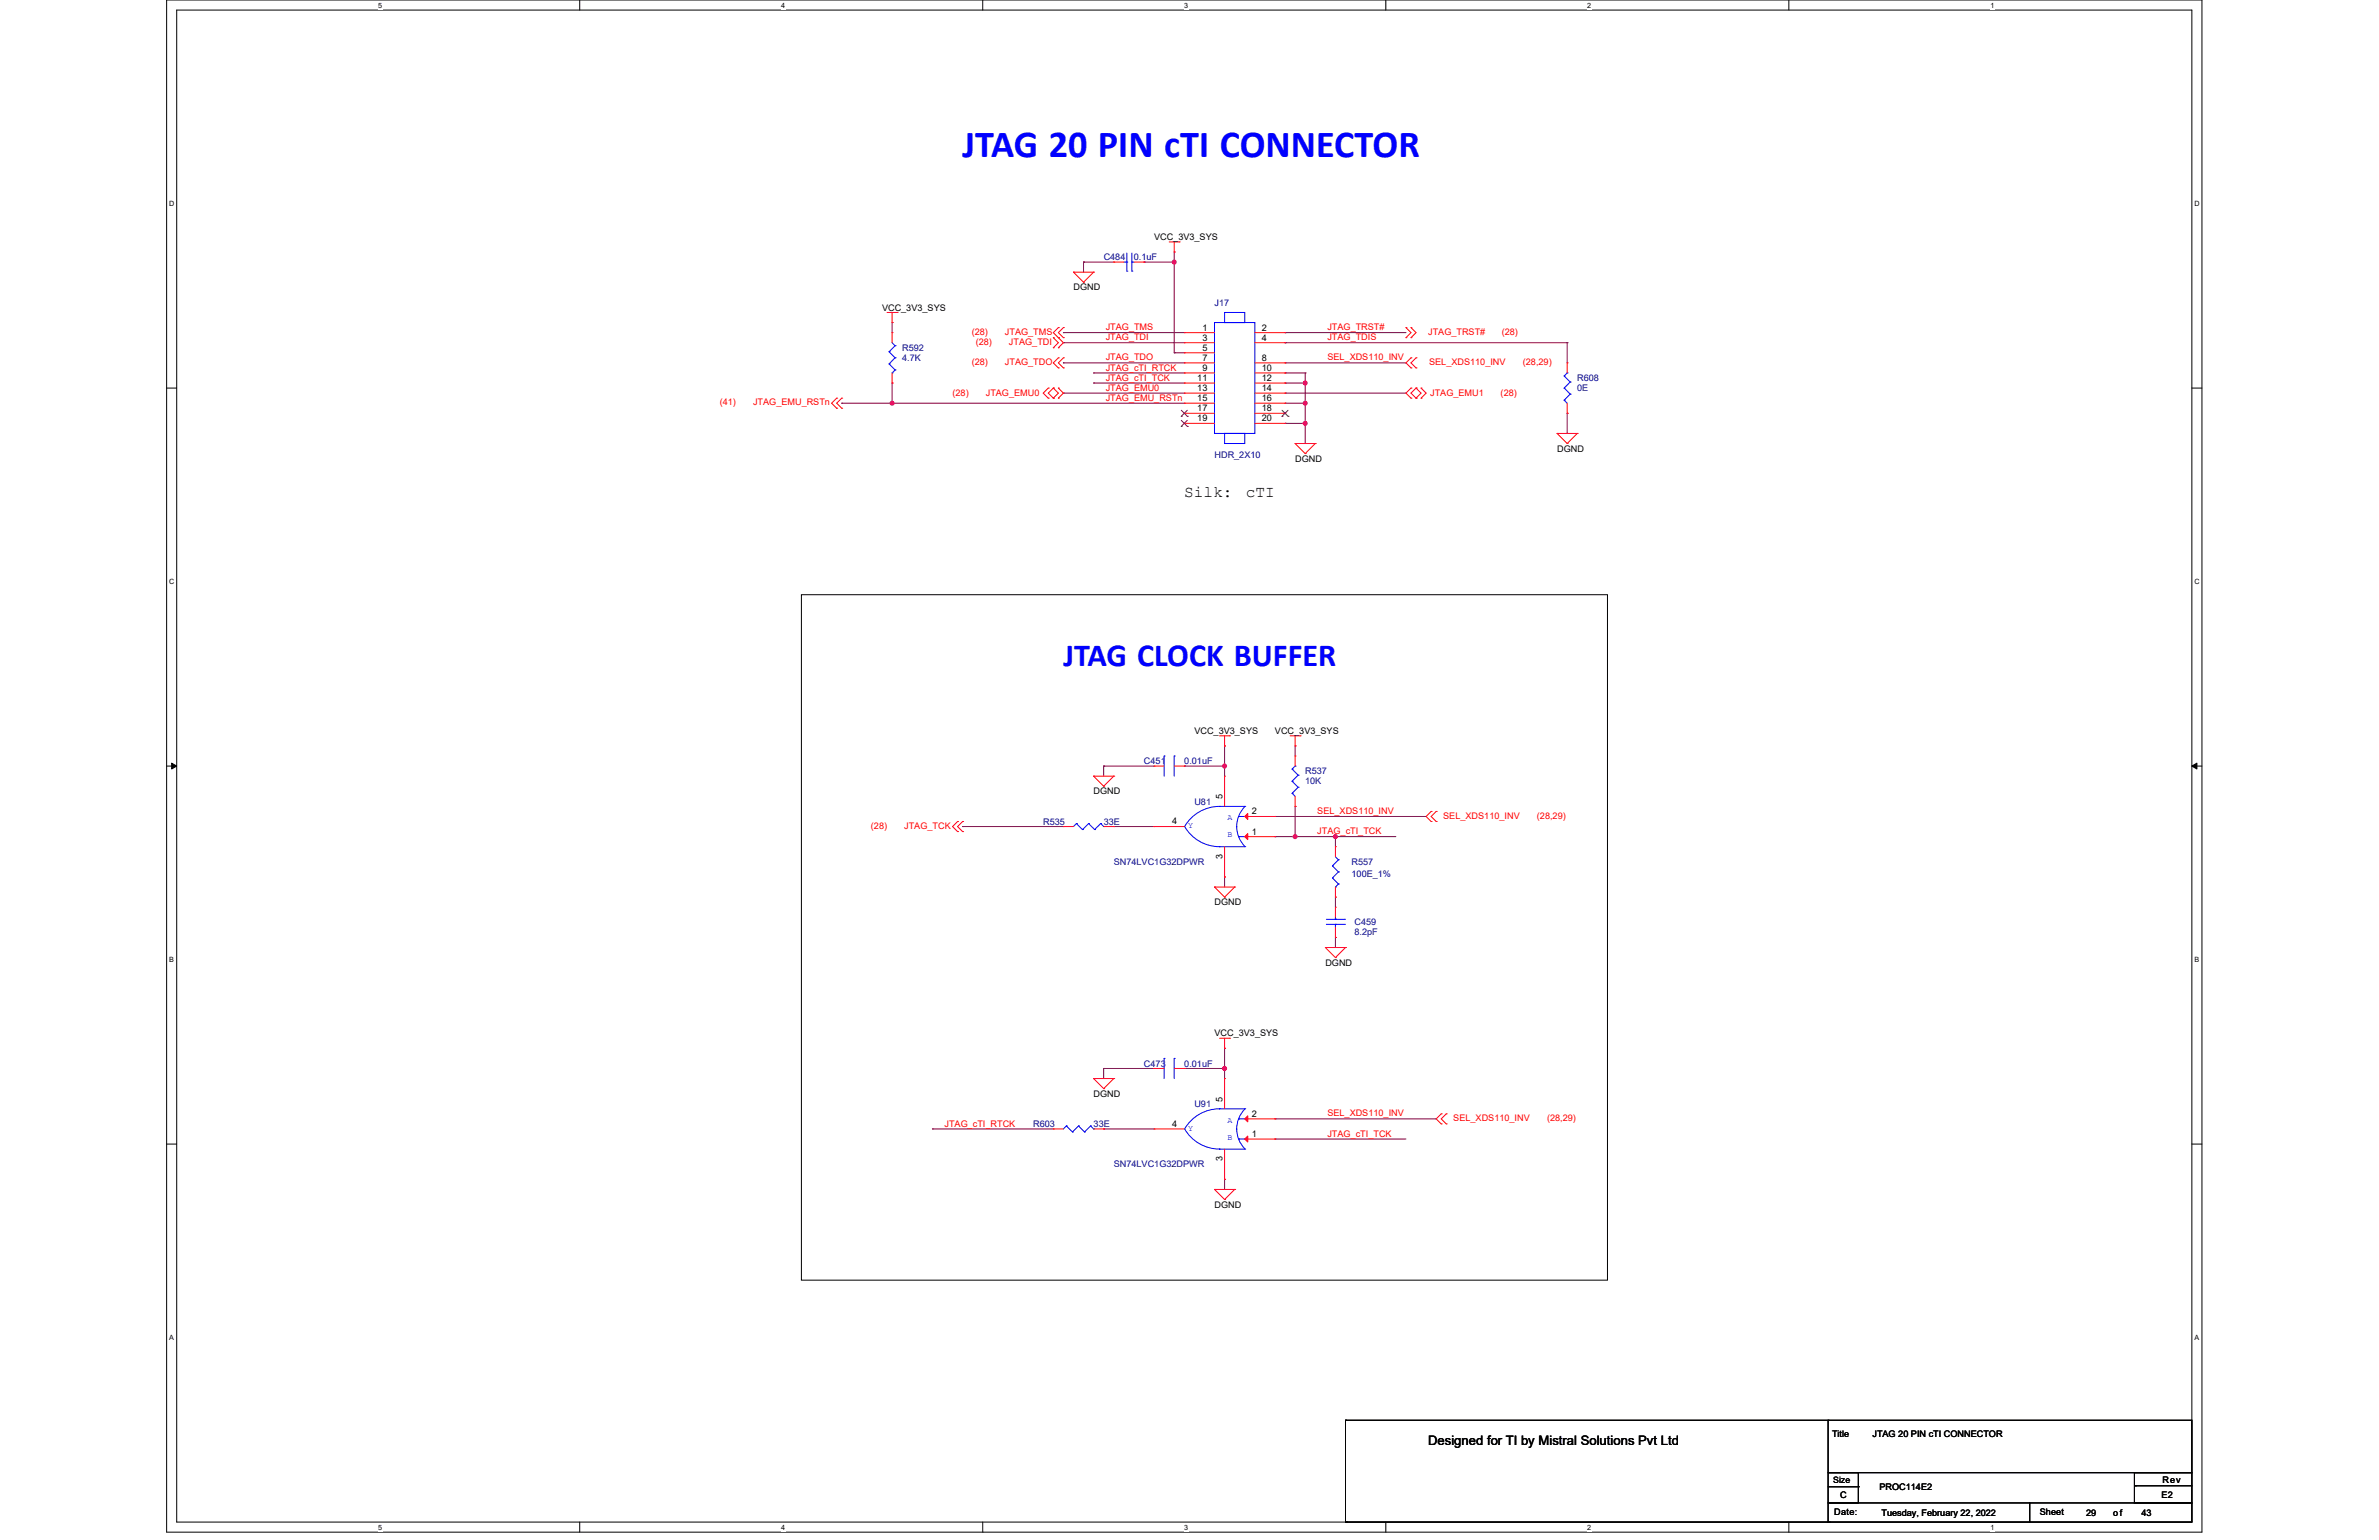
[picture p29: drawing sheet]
<svg xmlns="http://www.w3.org/2000/svg" width="432mm" height="279mm" viewBox="0 0 432 279" stroke-linecap="round" stroke-linejoin="round" font-family="sans-serif">
<defs><g id="words">
<text font-size="6.9" fill="#00f" x="174.7" y="28.6">JTAG 20 PIN cTI CONNECTOR</text>
<text font-size="5.8" fill="#00f" x="193" y="120.8">JTAG CLOCK BUFFER</text>
<g font-size="2.9">
<text x="215" y="90.2">Silk:</text>
<text x="226.2" y="90.2">cTI</text>
</g>
<text font-size="2.4" x="259.2" y="262.2">Designed for TI by Mistral Solutions Pvt Ltd</text>
<g font-size="1.6" fill="#000080">
<text x="200.3" y="47.2">C484</text>
<text x="205.8" y="47.2">0.1uF</text>
<text x="220.4" y="55.4">J17</text>
<text x="163.7" y="63.7">R592</text>
<text x="163.7" y="65.5">4.7K</text>
<text x="286.3" y="69.2">R608</text>
<text x="286.3" y="71">0E</text>
<text x="220.4" y="83.1">HDR_2X10</text>
<text x="207.6" y="138.6">C451</text>
<text x="215" y="138.6">0.01uF</text>
<text x="236.9" y="140.5">R537</text>
<text x="236.9" y="142.3">10K</text>
<text x="189.4" y="149.6">R535</text>
<text x="200.3" y="149.6">33E</text>
<text x="216.8" y="146">U81</text>
<text x="202.2" y="156.9">SN74LVC1G32DPWR</text>
<text x="245.3" y="156.9">R557</text>
<text x="245.3" y="159.1">100E_1%</text>
<text x="245.9" y="167.9">C459</text>
<text x="245.9" y="169.6">8.2pF</text>
<text x="207.6" y="193.5">C473</text>
<text x="215" y="193.5">0.01uF</text>
<text x="216.8" y="200.8">U91</text>
<text x="187.5" y="204.5">R603</text>
<text x="198.5" y="204.5">33E</text>
<text x="202.2" y="211.8">SN74LVC1G32DPWR</text>
</g>
<g font-size="1.6">
<text x="209.5" y="43.5">VCC_3V3_SYS</text>
<text x="194.8" y="52.7">DGND</text>
<text x="160.1" y="56.3">VCC_3V3_SYS</text>
<text x="218.2" y="60">1</text>
<text x="229" y="60">2</text>
<text x="218.2" y="61.8">3</text>
<text x="218.2" y="63.6">5</text>
<text x="218.2" y="65.5">7</text>
<text x="229" y="61.8">4</text>
<text x="229" y="65.5">8</text>
<text x="217.3" y="69.1">11</text>
<text x="217.3" y="70.9">13</text>
<text x="218.2" y="67.3">9</text>
<text x="229" y="67.3">10</text>
<text x="229" y="69.1">12</text>
<text x="229" y="70.9">14</text>
<text x="217.3" y="72.8">15</text>
<text x="217.3" y="74.6">17</text>
<text x="217.3" y="76.4">19</text>
<text x="229" y="72.8">16</text>
<text x="229" y="74.6">18</text>
<text x="229" y="76.4">20</text>
<text x="235.1" y="83.8">DGND</text>
<text x="282.6" y="82">DGND</text>
<text x="216.8" y="133.2">VCC_3V3_SYS</text>
<text x="231.4" y="133.2">VCC_3V3_SYS</text>
<text x="198.5" y="144.1">DGND</text>
<text x="212.8" y="149.6">4</text>
<text x="221.9" y="145" transform="rotate(-90 221.9 145)">5</text>
<text x="227.2" y="147.8">2</text>
<text x="221.9" y="155.8" transform="rotate(-90 221.9 155.8)">3</text>
<text x="227.2" y="151.4">1</text>
<text x="220.4" y="164.2">DGND</text>
<text x="240.6" y="175.2">DGND</text>
<text x="220.4" y="188">VCC_3V3_SYS</text>
<text x="198.5" y="199">DGND</text>
<text x="221.9" y="199.9" transform="rotate(-90 221.9 199.9)">5</text>
<text x="227.2" y="202.6">2</text>
<text x="212.8" y="204.5">4</text>
<text x="227.2" y="206.3">1</text>
<text x="221.9" y="210.7" transform="rotate(-90 221.9 210.7)">3</text>
<text x="220.4" y="219.1">DGND</text>
<text x="332.5" y="260.6">Title</text>
<text x="339.9" y="260.6">JTAG 20 PIN cTI CONNECTOR</text>
<text x="332.7" y="269">Size</text>
<text x="392.5" y="269">Rev</text>
<text x="332.9" y="274.9">Date:</text>
<text x="334" y="271.8">C</text>
<text x="341.1" y="270.3">PROC114E2</text>
<text x="341.5" y="275.1">Tuesday, February 22, 2022</text>
<text x="370.2" y="274.9">Sheet</text>
<text x="378.6" y="275.1">29</text>
<text x="383.6" y="275.1">of</text>
<text x="388.7" y="275.1">43</text>
<text x="392.3" y="271.8">E2</text>
</g>
<g font-size="1.6" fill="#f00">
<text x="200.7" y="59.9">JTAG_TMS</text>
<text x="240.9" y="59.9">JTAG_TRST#</text>
<text x="176.4" y="60.7">(28)</text>
<text x="177.1" y="62.6">(28)</text>
<text x="182.4" y="60.7">JTAG_TMS</text>
<text x="183.1" y="62.6">JTAG_TDI</text>
<text x="200.7" y="65.4">JTAG_TDO</text>
<text x="200.7" y="61.7">JTAG_TDI</text>
<text x="240.9" y="65.4">SEL_XDS110_INV</text>
<text x="240.9" y="61.7">JTAG_TDIS</text>
<text x="259.2" y="60.7">JTAG_TRST#</text>
<text x="272.6" y="60.7">(28)</text>
<text x="172.9" y="71.9">(28)</text>
<text x="176.4" y="66.2">(28)</text>
<text x="178.9" y="71.9">JTAG_EMU0</text>
<text x="182.4" y="66.2">JTAG_TDO</text>
<text x="200.7" y="69.1">JTAG_cTI_TCK</text>
<text x="200.7" y="67.2">JTAG_cTI_RTCK</text>
<text x="200.7" y="70.9">JTAG_EMU0</text>
<text x="259.4" y="66.2">SEL_XDS110_INV</text>
<text x="259.6" y="71.9">JTAG_EMU1</text>
<text x="272.4" y="71.9">(28)</text>
<text x="276.4" y="66.2">(28,29)</text>
<text x="130.6" y="73.5">(41)</text>
<text x="136.7" y="73.5">JTAG_EMU_RSTn</text>
<text x="200.7" y="72.7">JTAG_EMU_RSTn</text>
<text x="239.1" y="147.7">SEL_XDS110_INV</text>
<text x="262" y="148.5">SEL_XDS110_INV</text>
<text x="279" y="148.5">(28,29)</text>
<text x="158.1" y="150.3">(28)</text>
<text x="164.1" y="150.3">JTAG_TCK</text>
<text x="239.1" y="151.4">JTAG_cTI_TCK</text>
<text x="240.9" y="202.6">SEL_XDS110_INV</text>
<text x="263.8" y="203.4">SEL_XDS110_INV</text>
<text x="280.8" y="203.4">(28,29)</text>
<text x="171.4" y="204.4">JTAG_cTI_RTCK</text>
<text x="240.9" y="206.2">JTAG_cTI_TCK</text>
</g>
<g font-size="1.5" fill="#00f">
<text x="222.8" y="148.8">A</text>
<text x="215.7" y="150.3">Y</text>
<text x="222.8" y="151.9">B</text>
<text x="222.8" y="203.7">A</text>
<text x="215.7" y="205.1">Y</text>
<text x="222.8" y="206.8">B</text>
</g>
<g font-size="1.3">
<text x="68.6" y="1.4">5</text>
<text x="141.8" y="1.4">4</text>
<text x="215" y="1.4">3</text>
<text x="288.1" y="1.4">2</text>
<text x="361.3" y="1.4">1</text>
<text x="30.7" y="37.3">D</text>
<text x="398.3" y="37.3">D</text>
<text x="30.7" y="105.9">C</text>
<text x="398.3" y="105.9">C</text>
<text x="30.7" y="174.5">B</text>
<text x="398.3" y="174.5">B</text>
<text x="30.7" y="243">A</text>
<text x="398.3" y="243">A</text>
<text x="68.6" y="277.5">5</text>
<text x="141.8" y="277.5">4</text>
<text x="215" y="277.5">3</text>
<text x="288.1" y="277.5">2</text>
<text x="361.3" y="277.5">1</text>
</g>
</g></defs>
<path d="M30.2 0h369.5v278h-369.5zM32.1 1.8h365.7v274.3h-365.7z" fill="none" stroke="#000" stroke-width=".18"/>
<g fill="#fff">
<path d="M68.7 .2h.7v1.4h-.7z"/>
<path d="M68.7 276.3h.7v1.5h-.7z"/>
</g>
<path d="M105.2 0v1.8M105.2 276.1v1.9" fill="none" stroke="#000" stroke-width=".18"/>
<g fill="#fff">
<path d="M141.8 .2h.7v1.4h-.7z"/>
<path d="M141.8 276.3h.7v1.5h-.7z"/>
</g>
<path d="M178.4 0v1.8M178.4 276.1v1.9" fill="none" stroke="#000" stroke-width=".18"/>
<g fill="#fff">
<path d="M215 .2h.7v1.4h-.7z"/>
<path d="M215 276.3h.7v1.5h-.7z"/>
</g>
<path d="M251.5 0v1.8M251.5 276.1v1.9" fill="none" stroke="#000" stroke-width=".18"/>
<g fill="#fff">
<path d="M288.1 .2h.7v1.4h-.7z"/>
<path d="M288.1 276.3h.7v1.5h-.7z"/>
</g>
<path d="M324.7 0v1.8M324.7 276.1v1.9" fill="none" stroke="#000" stroke-width=".18"/>
<g fill="#fff">
<path d="M361.3 .2h.7v1.4h-.7z"/>
<path d="M361.3 276.3h.7v1.5h-.7z"/>
<path d="M30.7 36.1h1v1.5h-1z"/>
<path d="M398.3 36.1h.9v1.5h-.9z"/>
<path d="M30.7 104.7h1v1.5h-1z"/>
<path d="M398.3 104.7h.9v1.5h-.9z"/>
</g>
<path d="M30.2 70.4h1.9M397.8 70.4h1.9" fill="none" stroke="#000" stroke-width=".18"/>
<g fill="#fff">
<path d="M30.7 173.3h.9v1.4h-.9z"/>
<path d="M398.3 173.3h.9v1.4h-.9z"/>
</g>
<path d="M30.2 139h1.9M31.2 138.5l.9 .5-.9 .5zM397.8 139l.9-.5v1zM397.8 139h1.9" fill="none" stroke="#000" stroke-width=".18"/>
<path d="M31.2 138.5l.9 .5-.9 .5zM397.8 139l.9-.5v1z" fill="#000"/>
<g fill="#fff">
<path d="M30.7 241.9h.9v1.4h-.9z"/>
<path d="M398.3 241.9h.9v1.4h-.9z"/>
</g>
<path d="M145.5 107.9h146.3v124.4h-146.3zM30.2 207.6h1.9M397.8 207.6h1.9" fill="none" stroke="#000" stroke-width=".18"/>
<path d="M235.1 146.3h.1M235.1 151.8h.1M235.1 151.8h18.3M235.1 146.3v5.5M242.4 151.8h.1M242.4 151.8v1.8" fill="none" stroke="#800040" stroke-width=".18"/>
<circle cx="242.4" cy="151.8" r=".37" fill="#f0f"/>
<circle cx="242.4" cy="151.8" r=".37" fill="none" stroke="#f0f" stroke-width=".18"/>
<circle cx="235.1" cy="151.8" r=".37" fill="#f0f"/>
<circle cx="235.1" cy="151.8" r=".37" fill="none" stroke="#f0f" stroke-width=".18"/>
<g fill="none" stroke="#800040" stroke-width=".18">
<path d="M161.9 58.5h.1M161.9 58.5v1.9M193 65.8h.1M193 62.2h.1M193 60.4h.1M193 71.3h.1M193 60.4h22M193 65.8h22M193 62.2h22M193 71.3h22M198.5 69.5h.1M198.5 67.7h.1"/>
<path d="M198.5 69.5h16.5M198.5 67.7h16.5M233.2 60.4h.1M233.2 65.8h.1M233.2 69.5h.1M233.2 67.7h.1M233.2 69.5h3.7M233.2 67.7h3.7M233.2 60.4h22M233.2 65.8h22M236.9 67.7h.1M236.9 69.5h.1"/>
<path d="M236.9 67.7v5.5M222.3 135.3h.1M222.3 135.3v3.7M235.1 135.3h.1M235.1 135.3v1.9M174.7 150h.1M174.7 150h18.3M202.2 150h.1M202.2 150h7.3M222.3 190.2h.1M222.3 190.2v3.7M169.2 204.8h.1"/>
<path d="M169.2 204.8h22M200.3 204.8h.1M200.3 204.8h9.2"/>
</g>
<circle cx="236.9" cy="73.1" r=".37" fill="#f0f"/>
<circle cx="236.9" cy="73.1" r=".37" fill="none" stroke="#f0f" stroke-width=".18"/>
<circle cx="236.9" cy="69.5" r=".37" fill="#f0f"/>
<circle cx="236.9" cy="69.5" r=".37" fill="none" stroke="#f0f" stroke-width=".18"/>
<g fill="none" stroke="#800040" stroke-width=".18">
<path d="M161.9 73.2h.1M161.9 69.5h.1M161.9 73.2h53.1M161.9 69.5v3.7M233.2 73.2h.1M233.2 62.2h.1M233.2 73.2h3.7M233.2 62.2h51.2M236.9 73.2h.1M236.9 73.2v3.6M284.4 62.2h.1M284.4 75h.1"/>
<path d="M284.4 62.2v3.6M284.4 75v3.6"/>
</g>
<circle cx="161.9" cy="73.1" r=".37" fill="#f0f"/>
<circle cx="161.9" cy="73.1" r=".37" fill="none" stroke="#f0f" stroke-width=".18"/>
<path d="M200.3 139h.1M200.3 139h9.2M215 139h.1M215 139h7.3" fill="none" stroke="#800040" stroke-width=".18"/>
<circle cx="222.3" cy="139" r=".37" fill="#f0f"/>
<circle cx="222.3" cy="139" r=".37" fill="none" stroke="#f0f" stroke-width=".18"/>
<path d="M200.3 139h.1M200.3 139v1.8M222.3 139h.1M222.3 139v1.8M200.3 193.9h.1M200.3 193.9h9.2M215 193.9h.1M215 193.9h7.3" fill="none" stroke="#800040" stroke-width=".18"/>
<circle cx="222.3" cy="193.8" r=".37" fill="#f0f"/>
<circle cx="222.3" cy="193.8" r=".37" fill="none" stroke="#f0f" stroke-width=".18"/>
<g fill="none" stroke="#800040" stroke-width=".18">
<path d="M233.2 76.8h.1M233.2 76.8h3.7M236.9 76.8h.1M236.9 76.8v3.7M231.4 151.8h.1M231.4 151.8h3.7M200.3 193.9h.1M200.3 193.9v1.8M222.3 193.9h.1M222.3 193.9v1.8M231.4 203h.1M231.4 206.7h.1"/>
<path d="M231.4 203h29.3M231.4 206.7h23.8"/>
</g>
<circle cx="236.9" cy="76.8" r=".37" fill="#f0f"/>
<circle cx="236.9" cy="76.8" r=".37" fill="none" stroke="#f0f" stroke-width=".18"/>
<g fill="none" stroke="#800040" stroke-width=".18">
<path d="M196.7 47.5h.1M196.7 47.5h5.5M196.7 47.5v1.9M207.6 47.5h.1M207.6 47.5h5.5M213.1 47.5h.1M213.1 47.5v16.5M213.1 64h.1M213.1 64h1.9M222.3 159.1h.1M222.3 159.1v1.8M242.4 162.8h.1"/>
<path d="M242.4 170.1h.1M242.4 162.8v1.8M242.4 170.1v1.8M222.3 214h.1M222.3 214v1.8"/>
</g>
<circle cx="213.1" cy="47.5" r=".37" fill="#f0f"/>
<circle cx="213.1" cy="47.5" r=".37" fill="none" stroke="#f0f" stroke-width=".18"/>
<path d="M213.1 45.7h.1M213.1 45.7v1.8M152.8 73.2h.1M152.8 73.2h9.1M233.2 71.3h.1M233.2 71.3h22M231.4 148.1h.1M231.4 148.1h27.4" fill="none" stroke="#800040" stroke-width=".18"/>
<g fill="none" stroke="#f00" stroke-width=".18">
<path d="M161 56.7h1.8M161.9 58.5h.1M161.9 56.7v1.8M162.8 56.7h.1M192.1 59.4h.1M192.1 59.4l-.9 1 1.8 1.8-.9 .9M193 59.4h.1M193 59.4l-.9 1 .9 .9M194.8 49.4h.1M194.8 49.4h3.7M194.8 49.4l1.9 1.8M196.7 51.2h.1"/>
<path d="M198.5 49.4h.1M198.5 49.4l-1.8 1.8M202.2 47.5h.1M202.2 47.5h1.8M205.8 47.5h1.8M207.6 47.5h.1M212.2 43.9h1.8M213.1 45.7h.1M213.1 43.9v1.8M214 43.9h.1M255.2 59.4h.1M255.2 59.4l.9 1-.9 .9"/>
<path d="M256.1 59.4h.1M256.1 59.4l.9 1-.9 .9M151.9 74.1h.1M151.9 72.2h.1M151.9 72.2l-1 1 1 .9M152.8 74.1h.1M152.8 72.2h.1M152.8 72.2l-.9 1 .9 .9M161.9 60.4h.1M161.9 69.5h.1M161.9 60.4v1.8M161.9 67.7v1.8"/>
<path d="M190.3 70.4h.1M190.3 72.2h.1M190.3 70.4l-.9 .9 .9 .9M191.2 61.3h.1M191.2 63.1h.1M191.2 72.2h.1M191.2 70.4h.1M191.2 61.3l.9 .9-.9 .9M191.2 70.4l.9 .9-.9 .9M191.2 70.4l-.9 .9 .9 .9M192.1 66.8h.1M192.1 64.9h.1"/>
<path d="M192.1 63.1h.1M192.1 61.3h.1M192.1 70.4h.1M192.1 72.2h.1M192.1 64.9l-.9 .9 .9 1M192.1 70.4l.9 .9-.9 .9M193 66.8h.1M193 64.9h.1M193 61.3h.1M193 64.9l-.9 .9 .9 1M215 60.4h.1M215 62.2h.1"/>
<path d="M215 64h.1M215 65.8h.1M215 67.7h.1M215 69.5h.1M215 71.3h.1M215 73.2h.1M215 75h.1M215 76.8h.1M215 60.4h5.4M215 62.2h5.4M215 65.8h5.4M215 67.7h5.4"/>
<path d="M215 69.5h5.4M215 71.3h5.4M215 73.2h5.4M215 75h5.4M215 76.8h5.4M215 64h5.4M227.8 60.4h5.4M227.8 62.2h5.4M227.8 65.8h5.4M227.8 67.7h5.4M227.8 69.5h5.4M227.8 71.3h5.4"/>
<path d="M227.8 73.2h5.4M227.8 75h5.4M227.8 76.8h5.4M233.2 60.4h.1M233.2 62.2h.1M233.2 65.8h.1M233.2 67.7h.1M233.2 69.5h.1M233.2 71.3h.1M233.2 73.2h.1M233.2 75h.1M233.2 76.8h.1"/>
<path d="M255.2 61.3h.1M256.1 61.3h.1M256.1 66.8h.1M256.1 64.9h.1M256.1 70.4h.1M256.1 72.2h.1M256.1 64.9l-.9 .9 .9 1M256.1 70.4l-.9 .9 .9 .9M257 64.9h.1M257 66.8h.1M257 72.2h.1M257 70.4h.1"/>
<path d="M257 64.9l-.9 .9 .9 1M257 70.4l-.9 .9 .9 .9M257 70.4l.9 .9-.9 .9M257.9 70.4h.1M257.9 72.2h.1M257.9 70.4l.9 .9-.9 .9M282.6 78.6h.1M282.6 78.6h3.7M282.6 78.6l1.8 1.9M284.4 75h.1M284.4 65.8h.1M284.4 65.8v1.9"/>
<path d="M284.4 73.2v1.8M286.3 78.6h.1M286.3 78.6l-1.9 1.9M235.1 80.5h.1M235.1 80.5h3.6M235.1 80.5l1.8 1.8M236.9 82.3h.1M238.7 80.5h.1M238.7 80.5l-1.8 1.8M284.4 80.5h.1M209.5 139h.1M209.5 139h1.8"/>
<path d="M213.1 139h1.9M215 139h.1M221.4 133.5h1.8M222.3 135.3h.1M222.3 133.5v1.8M223.2 133.5h.1M234.2 133.5h1.8M235.1 135.3h.1M235.1 137.2h.1M235.1 133.5v1.8M235.1 137.2v1.8M236 133.5h.1"/>
<path d="M173.8 150.9h.1M173.8 149h.1M173.8 149l-.9 1 .9 .9M174.7 150.9h.1M174.7 149h.1M174.7 149l-.9 1 .9 .9M193 150h.1M193 150h1.8M198.5 140.8h.1M198.5 140.8h3.7M198.5 140.8l1.8 1.8M200.3 142.6h.1"/>
<path d="M200.3 150h1.9M202.2 140.8h.1M202.2 150h.1M202.2 140.8l-1.9 1.8M235.1 146.3h.1M235.1 144.5v1.8M242.4 153.6h.1M242.4 153.6v1.8M259.8 149h.1M259.8 147.2h.1M259.8 147.2l-1 .9 1 .9M260.7 147.2h.1"/>
<path d="M260.7 149h.1M260.7 147.2l-.9 .9 .9 .9M220.4 160.9h.1M220.4 160.9h3.7M220.4 160.9l1.9 1.9M222.3 162.8h.1M224.1 160.9h.1M224.1 160.9l-1.8 1.9M240.6 171.9h.1M240.6 171.9h3.6M240.6 171.9l1.8 1.8M242.4 173.7h.1"/>
<path d="M242.4 162.8h.1M242.4 164.6h.1M242.4 170.1h.1M242.4 160.9v1.9M242.4 164.6v1.8M242.4 168.2v1.9M244.2 171.9h.1M244.2 171.9l-1.8 1.8M198.5 195.7h.1M198.5 195.7h3.7M198.5 195.7l1.8 1.8M200.3 197.5h.1"/>
<path d="M202.2 195.7h.1M202.2 195.7l-1.9 1.8M209.5 193.9h.1M209.5 193.9h1.8M213.1 193.9h1.9M215 193.9h.1M221.4 188.4h1.8M222.3 190.2h.1M222.3 188.4v1.8M223.2 188.4h.1M191.2 204.8h.1M191.2 204.8h1.8"/>
<path d="M198.5 204.8h1.8M200.3 204.8h.1M220.4 215.8h.1M220.4 215.8h3.7M220.4 215.8l1.9 1.8M222.3 217.6h.1M224.1 215.8h.1M224.1 215.8l-1.8 1.8M261.6 203.9h.1M261.6 202.1h.1M261.6 202.1l-.9 .9 .9 .9M262.5 202.1h.1"/>
<path d="M262.5 203.9h.1M262.5 202.1l-.9 .9 .9 .9"/>
</g>
<g fill="none" stroke="#000" stroke-width=".18">
<path d="M244.2 257.7h.1M244.2 257.7h87.8M244.2 257.7v18.4M331.8 257.7h66v9.5h-66zM244.2 276.1h.1M244.4 276.1h.1M244.4 276.1h87.8M331.8 267.2h5.5v5.5h-5.5zM331.8 272.7h36.6v3.4h-36.6zM331.8 269.7h5.5M337.3 269.7h.1M368.4 272.7h29.4v3.4h-29.4z"/>
<path d="M387.4 267.2h10.4v5.5h-10.4zM387.6 269.6h.1M387.6 269.6h10.2"/>
</g>
<g fill="none" stroke="#00f" stroke-width=".18">
<path d="M204 47.5h.5M204.5 49.2h.1M204.5 47.5h.1M204.5 45.9v3.3M205.4 47.5h.1M205.4 49.2h.1M205.4 47.5h.4M205.4 45.9v3.3M220.4 58.5h7.4v20.1h-7.4zM222.3 56.7h3.6v1.8h-3.6zM161.4 63.8h.1M161.4 66h.1"/>
<path d="M161.4 66l1.1 1.1M161.4 63.8l1.1 1.1M161.9 67.7h.1M161.9 62.2l.6 .5M162.5 62.7h.1M162.5 64.9h.1M162.5 67.1h.1M162.5 62.7l-1.1 1.1M162.5 64.9l-1.1 1.1M162.5 67.1l-.6 .6M222.3 78.6h3.6v1.9h-3.6zM283.9 72.6h.1"/>
<path d="M283.9 70.4h.1M283.9 68.2h.1M283.9 72.6l.5 .6M283.9 70.4l1.1 1.1M283.9 68.2l1.1 1.1M284.4 67.7h.1M284.4 67.7l-.5 .5M285 71.5h.1M285 69.3h.1M285 71.5l-1.1 1.1M285 69.3l-1.1 1.1M211.3 137.2h.1"/>
<path d="M211.3 137.2v3.6M213.1 137.2h.1M213.1 137.2v3.6M234.5 139.5h.1M234.5 139.5l1.1 1.1M235.1 139h.1M235.1 139l-.6 .5M195.4 149.4h.1M195.4 149.4l-.6 .6M195.4 149.4l1.1 1.1M196.5 150.5h.1M197.6 149.4h.1"/>
<path d="M197.6 149.4l-1.1 1.1M197.6 149.4l1.1 1.1M198.7 150.5h.1M199.8 149.4h.1M199.8 149.4l-1.1 1.1M199.8 149.4l.5 .6M200.3 150h.1M234.5 143.9h.1M234.5 141.7h.1M234.5 143.9l.6 .6M234.5 141.7l1.1 1.1M235.6 142.8h.1"/>
<path d="M235.6 140.6h.1M235.6 142.8l-1.1 1.1M235.6 140.6l-1.1 1.1M241.8 157.1h.1M241.8 159.3h.1M241.8 157.1l1.1 1.1M241.8 159.3l1.1 1.1M242.4 155.4l.5 .6M242.9 156h.1M242.9 158.2h.1M242.9 156l-1.1 1.1M242.9 158.2l-1.1 1.1"/>
<path d="M240.7 167.7h3.3M240.7 166.8h3.3M242.4 160.9h.1M242.4 166.8h.1M242.4 167.7h.1M242.4 166.4v.4M242.4 167.7v.5M242.9 160.4h.1M242.9 160.4l-.5 .5M244 167.7h.1M244 166.8h.1M211.3 192h.1"/>
<path d="M211.3 192v3.7M213.1 192h.1M213.1 192v3.7M193.6 204.3h.1M193.6 204.3l-.6 .5M193.6 204.3l1.1 1.1M194.7 205.4h.1M195.8 204.3h.1M195.8 204.3l-1.1 1.1M195.8 204.3l1.1 1.1M196.9 205.4h.1M197.9 204.3h.1"/>
<path d="M197.9 204.3l-1 1.1M197.9 204.3l.6 .5M198.5 204.8h.1M215 204.8a7.3 7.3 0 0 0 6.4 3.7M221.4 208.5h4.5M224.8 203h.1M224.8 206.7h.1M224.8 203h1.1M224.8 206.7h1.1M225.9 201.2h.1M225.9 208.5h.1M225.9 201.2h-4.5a7.3 7.3 0 0 0-6.4 3.7"/>
<path d="M226 201.2a5.1 5.1 0 0 0-1.5 3.7l.1 1.1 .4 1 1 1.4"/>
</g>
<path d="M214.4 75.5h.1M214.4 77.4h.1M214.4 74.4l1.1 1.1M214.4 76.3l1.1 1.1M215.5 74.4l-1.1 1.1M215.5 76.3l-1.1 1.1M215.5 75.5h.1M215.5 77.4h.1M232.7 75.5h.1M232.7 74.4l1.1 1.1M233.8 74.4l-1.1 1.1M233.8 75.5h.1" fill="none" stroke="#804000" stroke-width=".18"/>
<path d="M225.9 206.7l.6-.6v1.1z" fill="#f00"/>
<path d="M225.9 206.7l.6-.6v1.1zM225.9 206.7h5.5M231.4 206.7h.1" fill="none" stroke="#f00" stroke-width=".18"/>
<path d="M225.9 203l.6-.5v1z" fill="#f00"/>
<path d="M222.3 195.7h.1M222.3 195.7v5.5M209.5 204.8h.1M209.5 204.8h5.5M222.3 214h.1M222.3 208.5v5.5M225.9 203l.6-.5v1zM225.9 203h5.5M231.4 203h.1" fill="none" stroke="#f00" stroke-width=".18"/>
<path d="M215 149.9a7.3 7.3 0 0 0 6.4 3.7h4.5M224.8 148.1h.1M224.8 151.8h.1M224.8 148.1h1.1M224.8 151.8h1.1M225.9 146.3h.1M225.9 153.6h.1M225.9 146.3h-4.5a7.3 7.3 0 0 0-6.4 3.7M226 146.3a5.1 5.1 0 0 0-1.5 3.7l.1 1.1 .4 1.1 1 1.4" fill="none" stroke="#00f" stroke-width=".18"/>
<path d="M225.9 151.8l.6-.6v1.1z" fill="#f00"/>
<path d="M225.9 151.8l.6-.6v1.1zM225.9 151.8h5.5M231.4 151.8h.1" fill="none" stroke="#f00" stroke-width=".18"/>
<path d="M226.5 147.6v1.1l-.6-.6z" fill="#f00"/>
<path d="M209.5 150h.1M209.5 150h5.5M222.3 159.1h.1M222.3 140.8h.1M222.3 140.8v5.5M222.3 153.6v5.5M225.9 148.1h5.5M226.5 147.6v1.1l-.6-.6zM231.4 148.1h.1" fill="none" stroke="#f00" stroke-width=".18"/>
<circle cx="242.4" cy="151.8" r=".37" fill="#f0f"/>
<circle cx="242.4" cy="151.8" r=".37" fill="none" stroke="#f0f" stroke-width=".18"/>
<circle cx="235.1" cy="151.8" r=".37" fill="#f0f"/>
<circle cx="235.1" cy="151.8" r=".37" fill="none" stroke="#f0f" stroke-width=".18"/>
<circle cx="236.9" cy="73.1" r=".37" fill="#f0f"/>
<circle cx="236.9" cy="73.1" r=".37" fill="none" stroke="#f0f" stroke-width=".18"/>
<circle cx="236.9" cy="69.5" r=".37" fill="#f0f"/>
<circle cx="236.9" cy="69.5" r=".37" fill="none" stroke="#f0f" stroke-width=".18"/>
<circle cx="161.9" cy="73.1" r=".37" fill="#f0f"/>
<circle cx="161.9" cy="73.1" r=".37" fill="none" stroke="#f0f" stroke-width=".18"/>
<circle cx="222.3" cy="139" r=".37" fill="#f0f"/>
<circle cx="222.3" cy="139" r=".37" fill="none" stroke="#f0f" stroke-width=".18"/>
<circle cx="222.3" cy="193.8" r=".37" fill="#f0f"/>
<circle cx="222.3" cy="193.8" r=".37" fill="none" stroke="#f0f" stroke-width=".18"/>
<circle cx="236.9" cy="76.8" r=".37" fill="#f0f"/>
<circle cx="236.9" cy="76.8" r=".37" fill="none" stroke="#f0f" stroke-width=".18"/>
<circle cx="213.1" cy="47.5" r=".37" fill="#f0f"/>
<circle cx="213.1" cy="47.5" r=".37" fill="none" stroke="#f0f" stroke-width=".18"/>
<use href="#words"/>
</svg>
